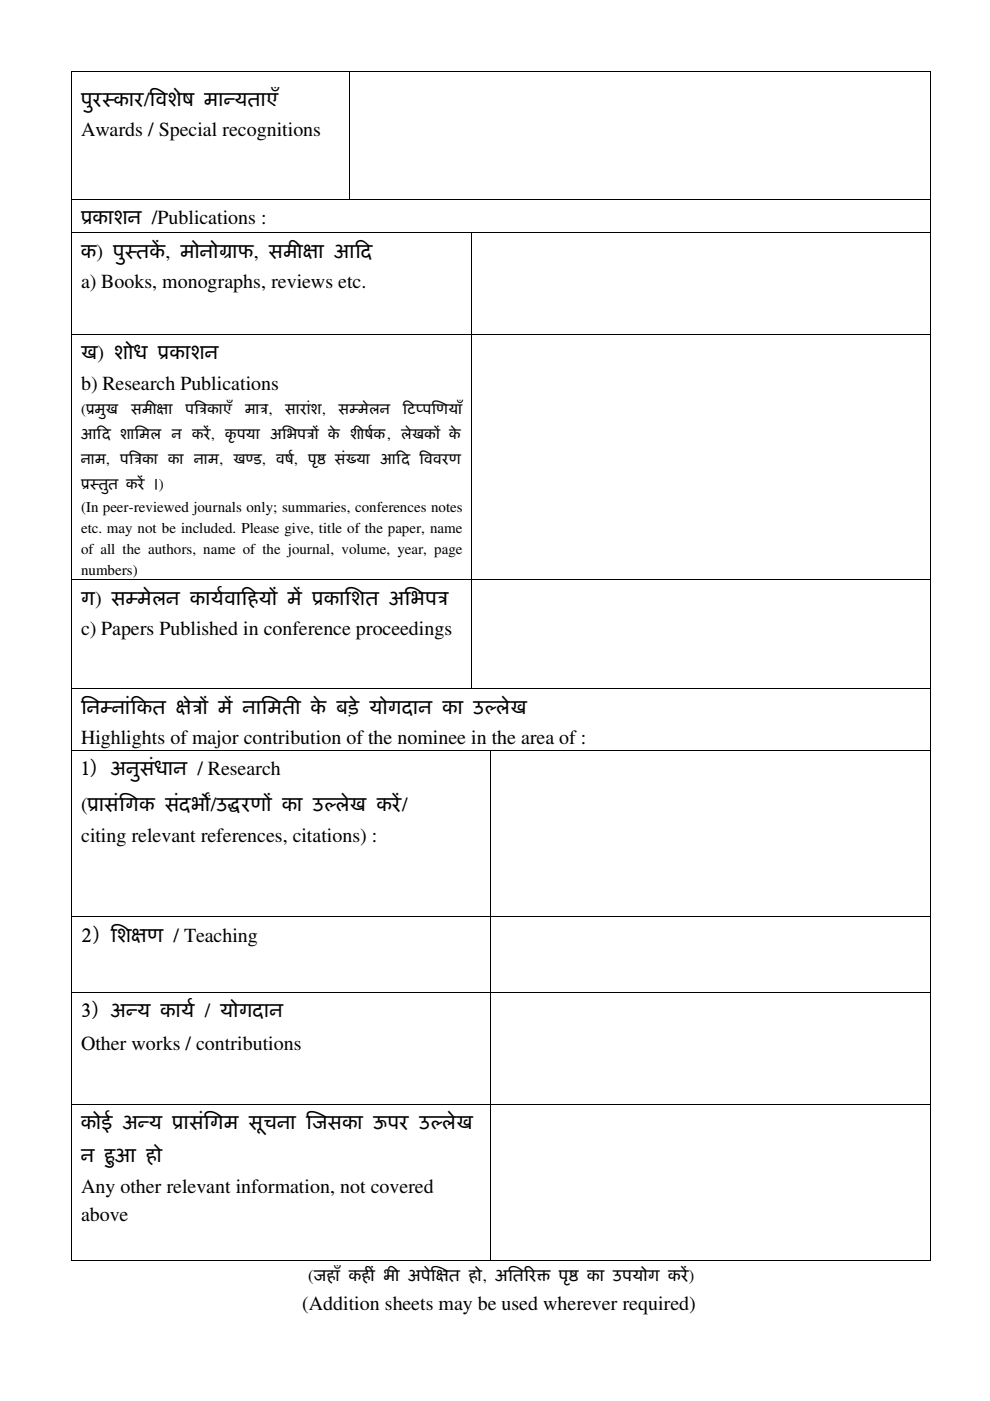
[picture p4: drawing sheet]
<svg xmlns="http://www.w3.org/2000/svg" width="210mm" height="297mm" viewBox="0 0 210 297" stroke-linecap="round" stroke-linejoin="round" font-family="sans-serif">
<defs><g id="words">
<g font-size="5.6">
<text x="17.2" y="164.4">1)</text>
<text x="17.2" y="199.7">2)</text>
<text x="17.2" y="215.7">3)</text>
</g>
<g font-size="4.2">
<text x="17.2" y="22.4">पु</text>
<text x="19.7" y="22.4">रसकार/ि</text>
<text x="33" y="22.4">वशेष मानयताएँ</text>
<text x="17.2" y="28.9">Awards / Special recognitions</text>
<text x="17.2" y="47.5">पकाशन /Publications :</text>
<text x="17.2" y="54.6">क) पु</text>
<text x="26.5" y="54.6">सतके, मोनोगाफ, समीका आिद</text>
<text x="17.2" y="61.1">a) Books, monographs, reviews etc.</text>
<text x="17.2" y="76.1">ख) शोध पकाशन</text>
<text x="17.2" y="82.6">b) Research Publications</text>
<text x="17.2" y="128.2">ग) सममेलन कायवािहयो मेपकाि</text>
<text x="47.7" y="128.2">र</text>
<text x="74.5" y="128.2">शत अि</text>
<text x="87.1" y="128.2">भपत</text>
<text x="17.2" y="134.7">c) Papers Published in conference proceedings</text>
<text x="17.2" y="151.3">ि</text>
<text x="18.5" y="151.3">नमनांिकत केतो मेनाि</text>
<text x="56.8" y="151.3">मतीके बडेयोगदान का उललेख</text>
<text x="17.2" y="157.8">Highlights of major contribution of the nominee in the area of :</text>
<text x="23.5" y="164.4">अनु</text>
<text x="29.7" y="164.4">संधान / Research</text>
<text x="17.2" y="171.9">(पासंि</text>
<text x="26.6" y="171.9">गक संदभो/उदरणो का उललेख करे/</text>
<text x="17.2" y="178.4">citing relevant references, citations) :</text>
<text x="23.5" y="199.7">ि</text>
<text x="24.8" y="199.7">शकण / Teaching</text>
<text x="23.5" y="215.7">अनय कायर/ योगदान</text>
<text x="17.2" y="222.7">Other works / contributions</text>
<text x="17.2" y="239.4">कोई अनय पासंि</text>
<text x="44.6" y="239.4">गम सूचना ि</text>
<text x="66.2" y="239.4">जसका ऊपर उललेख</text>
<text x="17.2" y="246.5">न हुआ हो</text>
<text x="17.2" y="253">Any other relevant information, not covered</text>
<text x="17.2" y="258.9">above</text>
<text x="64.1" y="277.8">(Addition sheets may be used wherever required)</text>
</g>
<g font-size="3.5">
<text x="65.4" y="271.6">(जहाँकहीं भीअपि</text>
<text x="91.4" y="271.6">ेकत हो, अि</text>
<text x="108.8" y="271.6">तिरक पष का उपयोग करे)</text>
<text x="120.8" y="271.6">ृ</text>
</g>
<g font-size="3.2">
<text x="17.2" y="87.8">(पमु</text>
<text x="22.5" y="87.8">ख</text>
<text x="27.8" y="87.8">समी</text>
<text x="33.3" y="87.8">का</text>
<text x="39.3" y="87.8">पि</text>
<text x="42.2" y="87.8">तकाएँ मात,</text>
<text x="60.5" y="87.8">सारांश,</text>
<text x="71.8" y="87.8">सममेलन</text>
<text x="85.4" y="87.8">िटपपि</text>
<text x="92.5" y="87.8">णयाँ</text>
<text x="17.2" y="93.1">आिद शाि</text>
<text x="29.6" y="93.1">मल न करे, कृपया अि</text>
<text x="60.8" y="93.1">भपतो के शीषक, लेखको के</text>
<text x="79.3" y="93.1">र</text>
<text x="17.2" y="98.4">नाम, पि</text>
<text x="28.4" y="98.4">तका का नाम, खणड, वष,र पष संखया आिद ि</text>
<text x="67.4" y="98.4">ृ</text>
<text x="89.9" y="98.4">ववरण</text>
<text x="17.2" y="103.8">पसतु</text>
<text x="23" y="103.8">त करे।)</text>
<text x="17.2" y="108.7">(In peer­reviewed journals only; summaries, conferences notes</text>
<text x="17.2" y="113.1">etc. may not be included. Please give, title of the paper, name</text>
<text x="17.2" y="117.5">of all the authors, name of the journal, volume, year, page</text>
<text x="17.2" y="122">numbers)</text>
</g>
</g></defs>
<g fill="none" stroke="#000" stroke-width=".21">
<path d="M74 15.2v27M197.4 15.2v252M197.4 15.3l-182.1-.1v252M15.2 42.2h182.2M15.2 49.3h182.2M100.1 49.4v96.7M15.2 70.8h182.2M15.2 122.9h182.2M15.2 146.1h182.2M15.2 159.1h182.2M104.1 159.1v108.1M15.2 194.4h182.2"/>
<path d="M15.2 210.4h182.2M15.2 234.1h182.2M15.2 267.2h182.2"/>
</g>
<use href="#words"/>
</svg>
